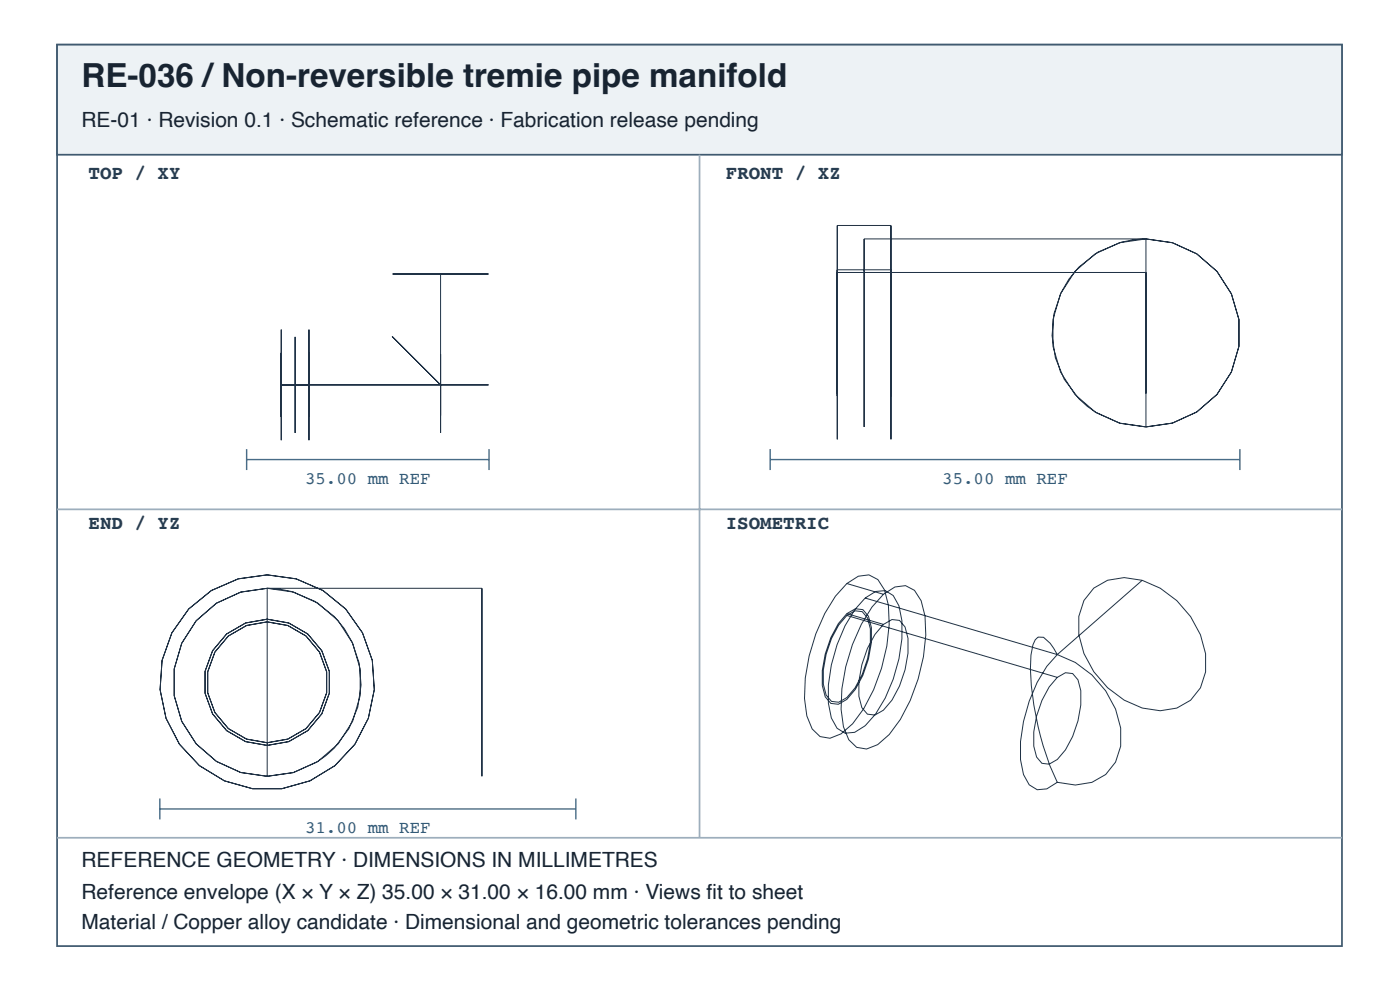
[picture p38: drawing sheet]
<svg xmlns="http://www.w3.org/2000/svg" width="297mm" height="210mm" viewBox="0 0 297 210" stroke-linecap="round" stroke-linejoin="round" font-family="sans-serif">
<defs><g id="words">
<text font-size="7" fill="#182431" x="17.3" y="18.4">RE-036 /Non-reversible tremie pipe manifold</text>
<g font-size="4.4" fill="#182431">
<text x="17.3" y="26.9">RE-01 · Revision 0.1 · Schematic reference · Fabrication release pending</text>
<text x="17.3" y="183.9">REFERENCE GEOMETRY · DIMENSIONS IN MILLIMETRES</text>
<text x="17.3" y="190.6">Reference envelope (X × Y × Z) 35.00 × 31.00 × 16.00 mm · Views fi t to sheet</text>
<text x="17.3" y="196.9">Material / Copper alloy candidate · Dimensional and geometric tolerances pending</text>
</g>
<g font-size="4.1" fill="#263d52">
<text x="18.8" y="38">TOP / XY</text>
<text x="154" y="38">FRONT / XZ</text>
<text x="18.8" y="112.1">END / YZ</text>
<text x="154" y="112.1">ISOMETRIC</text>
</g>
<g font-size="3.7" fill="#335b78">
<text x="64.7" y="102.6">35.00 mm REF</text>
<text x="199.9" y="102.6">35.00 mm REF</text>
<text x="64.7" y="176.7">31.00 mm REF</text>
</g>
</g></defs>
<path d="M12.1 9.5h272.6v191.1h-272.6z" fill="none" stroke="#405a70" stroke-width=".37"/>
<path d="M12.1 9.5h272.6v23.3h-272.6z" fill="#edf2f5"/>
<path d="M12.1 9.5h272.6v23.3h-272.6z" fill="none" stroke="#405a70" stroke-width=".37"/>
<path d="M148.4 32.8v144.8M12.1 108h272.6M12.1 177.6h272.6" fill="none" stroke="#9daebc" stroke-width=".37"/>
<g fill="none" stroke="#203246" stroke-width=".21">
<path d="M83.3 58.1h10.2zM93.5 58.1h10.1zM93.5 58.1v23.5M177.6 47.8v45.3zM177.6 57.2v26.8zM177.6 47.8h11.4M177.6 57.2h11.4M189 47.8v45.3zM189 57.2v26.8zM243.1 50.7l-5.6 .8-5.2 2.3-4.2 3.7-3.1 4.8-1.6 5.4v5.7l1.6 5.5 3.1 4.7 4.2 3.7 5.2 2.4 5.6 .8M243.1 50.7l-2.6 .1-2.6 .6-5 2-4 3.2a19.9 19.9 0 0 0-3.1 23.8l3.1 4.1 1.8 1.6 1.9 1.4 5 2.2 5.5 .8M243.1 50.7l5.6 .8 5.2 2.3 4.3 3.7 3 4.8 1.6 5.4v5.7l-1.6 5.5-3 4.7-4.3 3.7-5.2 2.4-5.6 .8"/>
<path d="M243.1 50.7v39.8M243.1 50.7h-59.8v39.8M59.7 75.1v6.5zM59.7 69.9v23.4zM59.7 74.8v13.6zM62.6 71.4v10.2zM65.5 69.9v23.4zM65.5 74.8v13.6zM83.2 71.3l2.9 3zM86.1 74.3l7.4 7.3M93.5 75.1v6.5zM59.7 81.6v6.5z"/>
<path d="M59.7 81.6h33.8M62.6 81.6v10.2zM93.5 81.6h10.1zM93.5 81.6v10.2zM93.5 81.6v6.5zM177.6 83.4v-25.6h65.5v25.6M56.7 124.7h45.5v39.9M56.7 124.7l2.6 .2 2.6 .5 5 2.1 4 3.2a19.9 19.9 0 0 1 3.1 23.8l-3.1 4.1-1.8 1.6-1.9 1.4-5 2.2-5.5 .8M56.7 124.7v39.9M56.7 124.7l-5.6 .8-5.2 2.4-4.3 3.7-3 4.8-1.6 5.4v5.7l1.6 5.4 3 4.8 4.3 3.7 5.2 2.4 5.6 .8M56.7 124.7l5.6 .8 5.2 2.4 4.2 3.7 3.1 4.8 1.6 5.4v5.7l-1.6 5.4-3.1 4.8-4.2 3.7-5.2 2.4-5.6 .8M179.7 130.5l1.7-1 1.5 .2 1.1 1.3 .6 2.3a21 21 0 0 1-3.2 12.6l-1.7 2-1.8 1-1.5-.2-1.1-1.3-.6-2.3a21 21 0 0 1 3.2-12.6z"/>
<path d="M179.7 123.7l2.4-1.5 2.2-.3 1.9 1 1.5 2.2 .8 3.2a36.1 36.1 0 0 1-7.6 25.1l-2.5 2.2-2.3 .9-2.1-.3-1.7-1.7-1.1-2.7a32.2 32.2 0 0 1 1.9-17.4l1.9-4.3 2.2-3.7zM179.7 130.1l1.8-1 1.6 .2 1.1 1.3 .7 2.5a21.9 21.9 0 0 1-3.4 13l-1.8 2.2-1.9 1-1.5-.2-1.2-1.4-.7-2.4a21.9 21.9 0 0 1 3.4-13.1zM179.7 130.5l44.6 13.1M179.7 123.7l7.7 2.3M179.7 130.1l7.7 2.3M183.5 126.8l2.3-1.4 2-.2 1.7 1.1 1.2 2.1 .6 3.2a32.4 32.4 0 0 1-5.5 19.8l-2.3 2.5-2.2 1.4-2 .1-1.7-1-1.2-2.2-.7-3.1a32.4 32.4 0 0 1 5.6-19.8zM183.5 126.8l40.8 12M187.4 126l2.5-1.6 2.2-.2 1.9 1 1.4 2.2 .8 3.2a36.1 36.1 0 0 1-7.5 25.1l-2.5 2.2-2.4 .9-2.1-.4-1.6-1.6-1.2-2.7a32.2 32.2 0 0 1 1.9-17.4l1.9-4.4 2.3-3.6zM187.4 132.4l1.8-1.1 1.6 .2 1.2 1.4 .6 2.4a21.9 21.9 0 0 1-3.4 13.1l-1.8 2.2-1.8 1-1.6-.2-1.2-1.4-.6-2.4a21.9 21.9 0 0 1 3.4-13.1zM224.3 138.8l-1.5-2.4-1.4-1.3h-1.2l-.6 .5-.5 1.1a32.1 32.1 0 0 0 .2 12.8 61.1 61.1 0 0 0 5 16.4M224.3 138.8a19.9 19.9 0 0 1 13.5 15.5v3.9l-1.1 3.4-2.1 2.6-3 1.7-3.5 .5-3.8-.5M224.3 138.8a27.7 27.7 0 0 0-7.2 14.2l-.6 4.2v3.9l.6 3.1 1.2 2.2 1.7 1 2.1-.2 2.2-1.3"/>
<path d="M232 124.7l3-1.7 3.5-.5a18.7 18.7 0 0 1 16.2 12.1l1.1 4v3.9l-1.1 3.3-2.1 2.7-2.9 1.6-3.6 .6a18.7 18.7 0 0 1-16.1-12.1l-1.1-4.1v-3.8l1.1-3.4zM242.3 123l-18 15.8M224.3 143.6l1.7-1 1.6 .2 1.1 1.3 .6 2.3a21 21 0 0 1-3.3 12.6l-1.7 2-1.7 1-1.6-.2-1.1-1.3-.6-2.3a21 21 0 0 1 3.3-12.5z"/>
<circle cx="56.7" cy="144.7" r="12.8"/>
<circle cx="56.7" cy="144.7" r="13.4"/>
<circle cx="56.7" cy="144.7" r="22.8"/>
</g>
<path d="M52.3 95.2v4.5M52.3 97.4h51.5M103.8 95.2v4.5M163.4 97.4h99.6M163.4 95.2v4.5M263 95.2v4.5M33.9 169.3v4.4M33.9 171.5h88.3M122.2 169.3v4.4" fill="none" stroke="#466b86" stroke-width=".3"/>
<use href="#words"/>
</svg>
